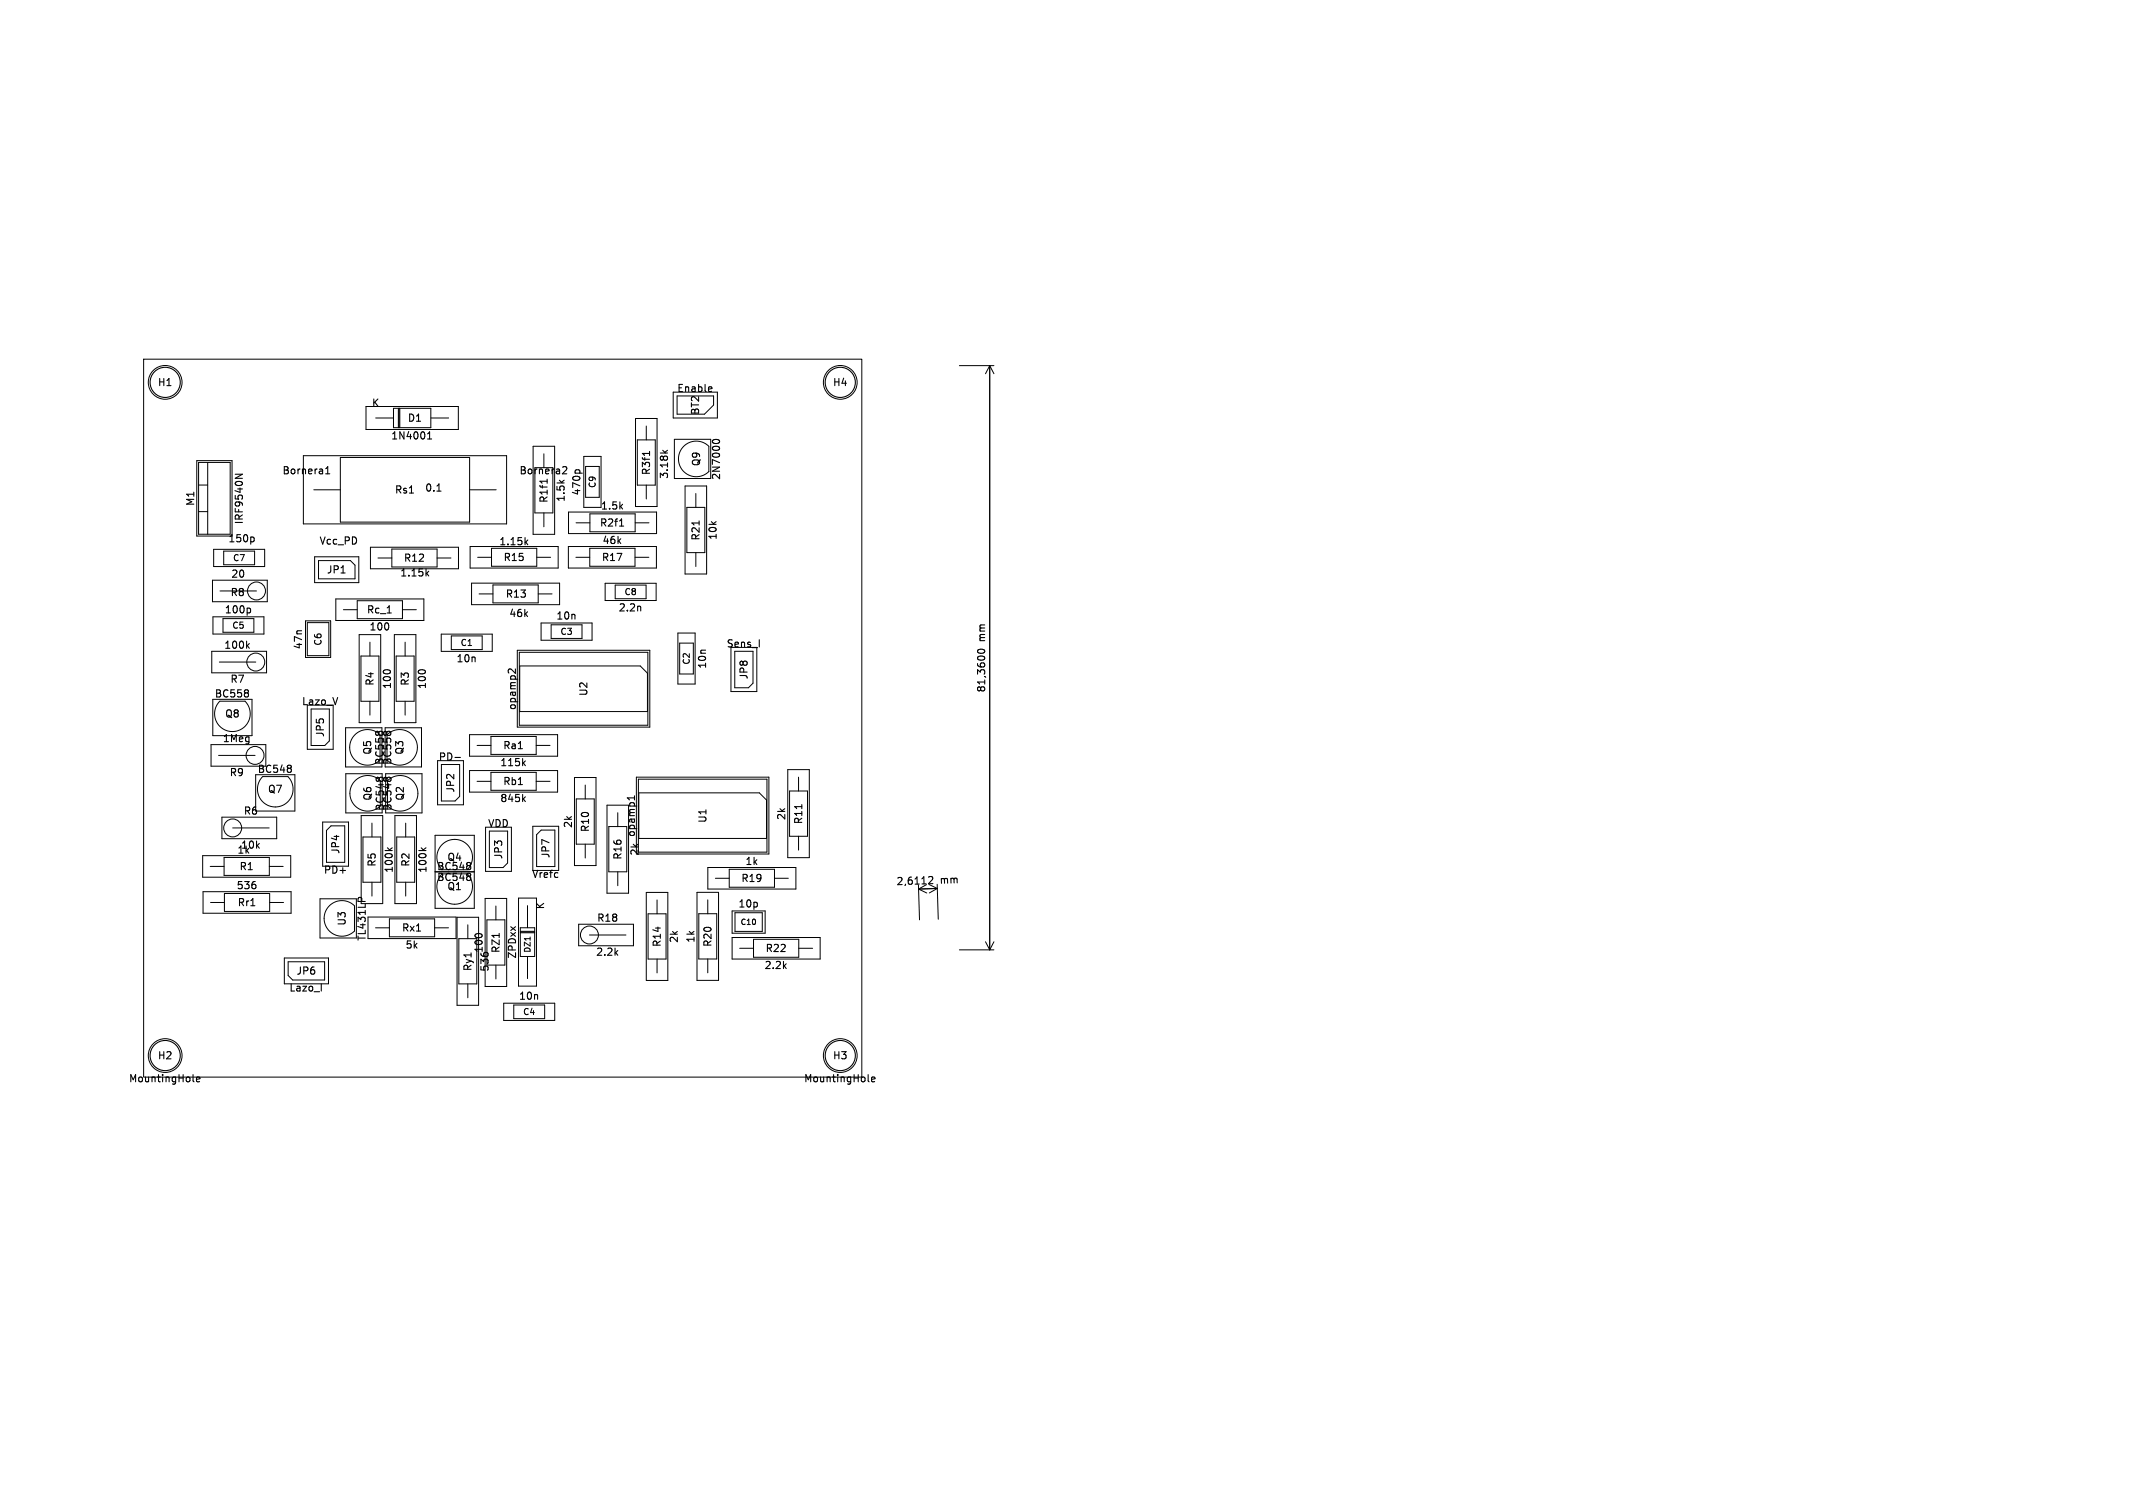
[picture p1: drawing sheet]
<svg xmlns="http://www.w3.org/2000/svg" width="297mm" height="210mm" viewBox="0 0 297 210" stroke-linecap="round" stroke-linejoin="round" font-family="sans-serif">
<defs><g id="words">
<g font-size="1.4">
<text x="21.9" y="54">H1</text>
<text x="115.9" y="54">H4</text>
<text x="51.7" y="56.8">K</text>
<text x="56.7" y="58.9">D1</text>
<text x="94.2" y="54.8">Enable</text>
<text x="97.5" y="57.9" transform="rotate(-90 97.5 57.9)">BT2</text>
<text x="54.4" y="61.4">1N4001</text>
<text x="97.7" y="65" transform="rotate(-90 97.7 65)">Q9</text>
<text x="27.3" y="70.6" transform="rotate(-90 27.3 70.6)">M1</text>
<text x="39.2" y="66.3">Bornera1</text>
<text x="54.9" y="68.9">Rs1</text>
<text x="59.1" y="68.7">0.1</text>
<text x="72.2" y="66.3">Bornera2</text>
<text x="76.5" y="70.1" transform="rotate(-90 76.5 70.1)">R1f1</text>
<text x="78.8" y="70" transform="rotate(-90 78.8 70)">1.5k</text>
<text x="81" y="69.1" transform="rotate(-90 81 69.1)">470p</text>
<text x="83.6" y="71.2">1.5k</text>
<text x="90.7" y="66.3" transform="rotate(-90 90.7 66.3)">R3f1</text>
<text x="93.2" y="66.8" transform="rotate(-90 93.2 66.8)">3.18k</text>
<text x="100.5" y="66.9" transform="rotate(-90 100.5 66.9)">2N7000</text>
<text x="31.7" y="75.7">150p</text>
<text x="34" y="73.1" transform="rotate(-90 34 73.1)">IRF9540N</text>
<text x="44.4" y="76">Vcc_PD</text>
<text x="69.4" y="76.1">1.15k</text>
<text x="83.4" y="73.5">R2f1</text>
<text x="83.8" y="76">46k</text>
<text x="97.6" y="75.4" transform="rotate(-90 97.6 75.4)">R21</text>
<text x="100" y="75.3" transform="rotate(-90 100 75.3)">10k</text>
<text x="32" y="83.2">R8</text>
<text x="32.1" y="80.7">20</text>
<text x="45.4" y="80.1">JP1</text>
<text x="55.6" y="80.5">1.15k</text>
<text x="56.1" y="78.4">R12</text>
<text x="70" y="78.3">R15</text>
<text x="70.3" y="83.4">R13</text>
<text x="83.7" y="78.3">R17</text>
<text x="31.2" y="85.6">100p</text>
<text x="51" y="85.6">Rc_1</text>
<text x="51.3" y="88">100</text>
<text x="70.8" y="86.1">46k</text>
<text x="77.4" y="86.5">10n</text>
<text x="86" y="85.4">2.2n</text>
<text x="137.4" y="89.3" transform="rotate(-90 137.4 89.3)">mm</text>
<text x="31.1" y="90.6">100k</text>
<text x="32" y="95.3">R7</text>
<text x="42.3" y="90.5" transform="rotate(-90 42.3 90.5)">47n</text>
<text x="52.2" y="95.6" transform="rotate(-90 52.2 95.6)">R4</text>
<text x="57.1" y="95.6" transform="rotate(-90 57.1 95.6)">R3</text>
<text x="63.5" y="92.4">10n</text>
<text x="98.5" y="93.2" transform="rotate(-90 98.5 93.2)">10n</text>
<text x="101.1" y="90.4">Sens_I</text>
<text x="104.3" y="94.7" transform="rotate(-90 104.3 94.7)">JP8</text>
<text x="29.8" y="97.3">BC558</text>
<text x="31.2" y="100.1">Q8</text>
<text x="41.9" y="98.4">Lazo_V</text>
<text x="54.6" y="96.1" transform="rotate(-90 54.6 96.1)">100</text>
<text x="59.5" y="96.1" transform="rotate(-90 59.5 96.1)">100</text>
<text x="72" y="99" transform="rotate(-90 72 99)">opamp2</text>
<text x="82" y="97" transform="rotate(-90 82 97)">U2</text>
<text x="137.4" y="96.5" transform="rotate(-90 137.4 96.5)">81,3600</text>
<text x="30.9" y="103.6">1Meg</text>
<text x="35.8" y="107.8">BC548</text>
<text x="45.3" y="102.8" transform="rotate(-90 45.3 102.8)">JP5</text>
<text x="51.9" y="105.2" transform="rotate(-90 51.9 105.2)">Q5</text>
<text x="53.6" y="106.6" transform="rotate(-90 53.6 106.6)">BC558</text>
<text x="54.7" y="106.6" transform="rotate(-90 54.7 106.6)">BC558</text>
<text x="56.4" y="105.2" transform="rotate(-90 56.4 105.2)">Q3</text>
<text x="61" y="106.1">PD-</text>
<text x="69.6" y="106.9">115k</text>
<text x="70" y="104.5">Ra1</text>
<text x="31.9" y="108.3">R9</text>
<text x="33.8" y="113.7">R6</text>
<text x="37.2" y="110.6">Q7</text>
<text x="51.9" y="111.6" transform="rotate(-90 51.9 111.6)">Q6</text>
<text x="53.6" y="113" transform="rotate(-90 53.6 113)">BC548</text>
<text x="54.7" y="113" transform="rotate(-90 54.7 113)">BC548</text>
<text x="56.4" y="111.6" transform="rotate(-90 56.4 111.6)">Q2</text>
<text x="63.5" y="110.5" transform="rotate(-90 63.5 110.5)">JP2</text>
<text x="69.6" y="111.9">845k</text>
<text x="70" y="109.5">Rb1</text>
<text x="32.9" y="119.1">1k</text>
<text x="33.5" y="118.4">10k</text>
<text x="47.5" y="119" transform="rotate(-90 47.5 119)">JP4</text>
<text x="67.9" y="115.4">VDD</text>
<text x="70.1" y="119.8" transform="rotate(-90 70.1 119.8)">JP3</text>
<text x="76.7" y="119.6" transform="rotate(-90 76.7 119.6)">JP7</text>
<text x="79.8" y="115.4" transform="rotate(-90 79.8 115.4)">2k</text>
<text x="82.2" y="116" transform="rotate(-90 82.2 116)">R10</text>
<text x="86.7" y="119.8" transform="rotate(-90 86.7 119.8)">R16</text>
<text x="88.6" y="116.7" transform="rotate(-90 88.6 116.7)">opamp1</text>
<text x="89.1" y="119.3" transform="rotate(-90 89.1 119.3)">2k</text>
<text x="98.6" y="114.7" transform="rotate(-90 98.6 114.7)">U1</text>
<text x="109.5" y="114.3" transform="rotate(-90 109.5 114.3)">2k</text>
<text x="111.9" y="114.9" transform="rotate(-90 111.9 114.9)">R11</text>
<text x="32.8" y="124">536</text>
<text x="33.2" y="121.4">R1</text>
<text x="45" y="121.9">PD+</text>
<text x="52.5" y="120.8" transform="rotate(-90 52.5 120.8)">R5</text>
<text x="54.9" y="121.7" transform="rotate(-90 54.9 121.7)">100k</text>
<text x="57.2" y="120.8" transform="rotate(-90 57.2 120.8)">R2</text>
<text x="59.6" y="121.7" transform="rotate(-90 59.6 121.7)">100k</text>
<text x="60.8" y="121.4">BC548</text>
<text x="60.8" y="122.9">BC548</text>
<text x="62.2" y="124.2">Q1</text>
<text x="62.2" y="120.1">Q4</text>
<text x="74" y="122.5">Vrefc</text>
<text x="103.1" y="123">R19</text>
<text x="103.7" y="120.7">1k</text>
<text x="124.7" y="123.5" transform="rotate(-2 124.7 123.5)">2,6112</text>
<text x="131" y="123.3" transform="rotate(-2 131 123.3)">mm</text>
<text x="33" y="126.4">Rr1</text>
<text x="48.3" y="129" transform="rotate(-90 48.3 129)">U3</text>
<text x="51.1" y="131.1" transform="rotate(-90 51.1 131.1)">TL431LP</text>
<text x="55.9" y="129.9">Rx1</text>
<text x="76" y="126.7" transform="rotate(-90 76 126.7)">K</text>
<text x="83" y="128.6">R18</text>
<text x="92.2" y="132" transform="rotate(-90 92.2 132)">R14</text>
<text x="94.6" y="131.4" transform="rotate(-90 94.6 131.4)">2k</text>
<text x="96.9" y="131.4" transform="rotate(-90 96.9 131.4)">1k</text>
<text x="99.3" y="132" transform="rotate(-90 99.3 132)">R20</text>
<text x="102.7" y="126.6">10p</text>
<text x="41.2" y="135.9">JP6</text>
<text x="56.4" y="132.3">5k</text>
<text x="65.9" y="135.4" transform="rotate(-90 65.9 135.4)">Ry1</text>
<text x="67.4" y="132.8" transform="rotate(-90 67.4 132.8)">100</text>
<text x="68.2" y="135.4" transform="rotate(-90 68.2 135.4)">536</text>
<text x="69.8" y="132.8" transform="rotate(-90 69.8 132.8)">RZ1</text>
<text x="72.1" y="133.6" transform="rotate(-90 72.1 133.6)">ZPDxx</text>
<text x="82.9" y="133.3">2.2k</text>
<text x="106.3" y="135.2">2.2k</text>
<text x="106.5" y="132.8">R22</text>
<text x="40.2" y="138.3">Lazo_I</text>
<text x="72.2" y="139.4">10n</text>
<text x="21.9" y="147.7">H2</text>
<text x="115.9" y="147.7">H3</text>
<text x="17.9" y="150.9">MountingHole</text>
<text x="111.9" y="150.9">MountingHole</text>
</g>
<text font-size="1.3" x="45" y="90" transform="rotate(-90 45 90)">C6</text>
<g font-size="1.2">
<text x="83.1" y="68.1" transform="rotate(-90 83.1 68.1)">C9</text>
<text x="32.4" y="78.3">C7</text>
<text x="86.9" y="83.1">C8</text>
<text x="32.3" y="87.7">C5</text>
<text x="77.9" y="88.6">C3</text>
<text x="64" y="90.1">C1</text>
<text x="96.2" y="92.7" transform="rotate(-90 96.2 92.7)">C2</text>
<text x="72.7" y="141.5">C4</text>
</g>
<g font-size="1.1">
<text x="103" y="129">C10</text>
<text x="74" y="132.8" transform="rotate(-90 74 132.8)">DZ1</text>
</g>
</g></defs>
<g fill="none" stroke="#000" stroke-width=".15">
<path d="M98.8 53.9h.3v.2l-.4 .1M99.1 54.5h-.3M32.8 66h1l-1 .6M35.2 74.8l.2 .2v.3l-.2 .2M45.3 66h.6M45.3 65.3l.3-.3v1M47.5 79.8h.6M57 68.7h.6M59.4 79.8l.3 .4M59.5 61.1h.6M59.5 60.4l.3-.3v1M59.7 79.5l-.4 .4"/>
<path d="M60.8 68.4h.6M73.2 75.5l.3 .4M73.5 75.2l-.4 .4M76.2 66.7v.6M77.9 66.9l.4 .4M78.3 65.1l.4-.1 .2 .3-.6 .7h.6M78.6 66.9l-.4 .3M80.1 65.6l.2-.2h.3l.1 .2M86.3 73.3h.5M86.4 70.5l.3 .4M86.7 70.2l-.4 .4M90.4 62.9v.5"/>
<path d="M92.3 62.7l.4 .4M92.9 62.7l-.3 .3M97.3 72.5v.6M99.3 61.7l-.1-.2a.53 .53 0 0 1 .5-.3 .53 .53 0 0 1 .5 .3l-.1 .2M34.4 96.1l.2 .2-.2 .2 .2 .2v.2l-.2 .2M34.4 89.9l.3 .4M34.7 84.7l.2 .2v.3l-.2 .2M34.7 89.6l-.4 .4M53.6 93.3h.6M53.9 85.4h.6M54.1 86.9v.6M58.4 93.3h.6"/>
<path d="M71.8 93.2v.6l-.7-.6-.3 .1v.3M89.1 84.4l.1 .2v.5M136.2 90.5a.54 .54 0 0 1 .9 .2 .57 .57 0 0 1-1-.1zM40.4 106.6l.2 .2-.2 .2 .2 .2v.2l-.2 .2M52.3 102l.2-.2 .2 .2 .2-.2h.2l.2 .2M52.4 108.4l.2-.2 .2 .2 .2-.2h.2l.2 .2M53.4 102l.2-.2 .2 .2 .2-.2h.2l.2 .2M53.4 108.4l.2-.2 .3 .2 .2-.2h.2l.1 .2M53.9 118.1l.4 .3M54.6 118.1l-.4 .3M58.6 118.1l.4 .3M59.3 118.1l-.4 .3"/>
<path d="M63.3 105.5h.8M72.2 104.3h.5M72.2 109.3h.5M72.9 106.3l.3 .3M72.9 111.3l.3 .3M73.2 106l-.4 .3M73.2 111l-.4 .3M88.3 110.8v.6M88.3 111.1h-1l.3 .3M111.6 112v.6M34.9 126.1h.6M35.6 123.2v.5"/>
<path d="M44.7 137v1M49.9 125.2l.1-.2h.3l.1 .2M58 129.7h.6M65.4 120.1l.1 .2-.1 .2 .1 .1v.3l-.1 .2M65.4 121.6l.1 .2-.1 .2 .1 .1v.3l-.1 .2M66.3 130.1h.6M85.7 132.7l.3 .3M86 132.4l-.4 .3M109.2 134.5l.3 .4M109.5 134.2l-.4 .4M129.3 122.1h.4l.2 .2-.6 .8h.6M26.9 149.7v.8l.1 .2"/>
<path d="M27.4 150.3l.4-.1v-.2h-.3l-.1 .1v.5h.4M120.9 149.7v.8l.1 .2M121.4 150.3l.4-.1v-.2h-.3l-.1 .1v.5h.4"/>
<circle cx="23" cy="53.3" r="2.1"/>
<circle cx="117" cy="53.3" r="2.1"/>
<circle cx="23" cy="147" r="2.1"/>
<circle cx="117" cy="147" r="2.1"/>
</g>
<g fill="none" stroke="#000" stroke-width=".14">
<path d="M20 50h100v100h-100zM51 56.6h12.8v3.2h-12.8zM52.3 58.2h2.5M54.8 56.9h5.2v2.7h-5.2zM55.5 56.9v2.7M55.6 56.9v2.7M55.7 56.9v2.7M60 58.2h2.5M88.5 58.3h3v12.2h-3zM90 59.3v2M93.7 54.6h6.2v3.6h-6.2zM94.3 55.1h5.1v1.3l-1.3 1.3h-3.8z"/>
<path d="M133.6 50.9h4.8M137.8 50.9v81.4M137.8 50.9l.6 1.1M137.8 50.9l-.6 1.1M27.4 64.1h4.9v10.6h-4.9zM27.6 64.4h4.4v10h-4.4zM27.6 67.6h1.3M27.6 71.3h1.3M28.9 64.4v10M29.8 76.5h7.1v2.4h-7.1zM31.2 76.7h4.3v2h-4.3zM42.2 63.5h28.3v9.5h-28.3z"/>
<path d="M43.7 68.2h3.7M43.8 77.5h6.2v3.6h-6.2zM44.3 78.1h4.5l.6 .6v1.9h-5.1zM47.4 63.7h18v9h-18zM51.6 76.2h12.2v3h-12.2zM52.6 77.7h2M54.6 76.5h6.3v2.5h-6.3zM60.9 77.7h1.9M65.4 68.2h3.7M65.5 76.1h12.2v3h-12.2zM66.5 77.6h1.9M68.4 76.4h6.3v2.5h-6.3z"/>
<path d="M74.2 62.1h3v12.3h-3zM74.5 65.1h2.5v6.3h-2.5zM74.7 77.6h2M75.7 63.2v1.9M75.7 71.4v2M79.1 76.1h12.3v3h-12.3zM79.2 71.3h12.2v3h-12.2zM80.2 77.6h1.9M80.2 72.8h1.9M81.3 63.6h2.4v7.1h-2.4zM81.5 65h1.9v4.3h-1.9zM82.1 76.4h6.3v2.5h-6.3z"/>
<path d="M82.1 71.6h6.3v2.5h-6.3zM88.4 77.6h2M88.4 72.8h2M88.7 61.3h2.5v6.3h-2.5zM90 67.6v1.9M93.9 61.2h5.1v5.4h-5.1zM95.4 67.7h3v12.2h-3zM95.6 70.7h2.5v6.3h-2.5zM96.9 68.7v2M96.9 77v1.9M98.7 65.7a2.48 2.48 0 0 1-3.5 0 2.48 2.48 0 0 1 0-3.5 2.48 2.48 0 0 1 3.5 0v3.5M29.5 90.7h7.6v3h-7.6z"/>
<path d="M29.6 80.8h7.6v3h-7.6zM29.6 97.4h5.5v5h-5.5zM29.6 85.9h7.1v2.4h-7.1zM30.5 92.2h5.1M30.6 97.6a2.48 2.48 0 0 0 0 3.6 2.48 2.48 0 0 0 3.5 0 2.48 2.48 0 0 0 0-3.6l-3.5 .1M30.6 82.3h5.1M31 86.1h4.3v2h-4.3zM42.5 86.5h3.5v5.1h-3.5zM42.8 86.7h3v4.6h-3zM42.8 98.2h3.6v6.2h-3.6zM43.3 98.7h2.6v4.5l-.7 .6h-1.9zM46.8 83.4h12.2v3h-12.2z"/>
<path d="M47.8 84.9h1.9M49.7 83.7h6.3v2.5h-6.3zM50 88.4h3v12.2h-3zM50.3 91.4h2.5v6.3h-2.5zM51.5 89.4v2M51.5 97.7v1.9M54.9 88.4h3v12.2h-3zM55.2 91.4h2.5v6.3h-2.5zM56 84.9h2M56.4 89.4v2M56.4 97.7v1.9M61.4 88.3h7.1v2.4h-7.1z"/>
<path d="M62.8 88.6h4.3v1.9h-4.3zM65.7 81.2h12.2v3h-12.2zM66.7 82.7h1.9M68.6 81.5h6.3v2.5h-6.3zM72 90.6h18.5v10.7h-18.5zM72.3 90.8h17.9v10.2h-17.9zM72.4 92.7h16.7l1 1v5.4h-17.7zM74.9 82.7h2M75.3 86.8h7.1v2.4h-7.1zM76.7 87h4.3v1.9h-4.3zM84.3 81.2h7.1v2.4h-7.1zM85.7 81.5h4.3v1.9h-4.3z"/>
<path d="M94.4 88.2h2.4v7.1h-2.4zM94.6 89.6h1.9v4.3h-1.9zM101.8 90.2h3.6v6.1h-3.6zM102.3 90.7h2.5v4.4l-.6 .7h-1.9zM28.2 119.2h12.3v3h-12.3zM29.4 103.7h7.6v3h-7.6zM30.4 105.2h5.1M30.9 113.8h7.6v3h-7.6zM31.2 119.4h6.3v2.5h-6.3zM32.4 115.3h5.1M35.6 107.9h5.5v5h-5.5zM40.1 108.1a2.48 2.48 0 0 1 0 3.6 2.48 2.48 0 0 1-3.5 0 2.48 2.48 0 0 1 0-3.6h3.5"/>
<path d="M44.9 114.5h3.6v6.1h-3.6zM45.5 115.6l.6-.6h1.9v5.1h-2.5zM48.1 101.4h5.1v5.4h-5.1zM48.2 107.8h5v5.4h-5zM50.3 113.6h3v12.2h-3zM50.5 116.6h2.5v6.3h-2.5zM51.8 114.6v2M52.9 105.8a2.48 2.48 0 0 1-3.5 0 2.48 2.48 0 0 1 0-3.5 2.48 2.48 0 0 1 3.5 0v3.5M53 108.8v3.4M53 108.7a2.48 2.48 0 0 0-3.6 0 2.48 2.48 0 0 0 0 3.5 2.48 2.48 0 0 0 3.6 0M53.6 101.4h5.1v5.4h-5.1zM53.7 107.8h5.1v5.4h-5.1z"/>
<path d="M53.9 102.3v3.5a2.48 2.48 0 0 0 3.5 0 2.48 2.48 0 0 0 0-3.5 2.48 2.48 0 0 0-3.5 0M54 112.2v-3.5a2.48 2.48 0 0 1 3.5 0 2.48 2.48 0 0 1 0 3.5 2.48 2.48 0 0 1-3.5 0M55 113.6h3v12.2h-3zM55.2 116.6h2.5v6.3h-2.5zM56.5 114.6v2M60.6 116.3h5.4v5.1h-5.4zM60.9 105.9h3.6v6.2h-3.6zM61.5 106.5h2.5v4.4l-.6 .6h-1.9zM65.4 102.3h12.2v3h-12.2zM65.4 107.3h12.2v3h-12.2zM66.4 103.8h2M66.4 108.8h2"/>
<path d="M67.6 115.2h3.6v6.2h-3.6zM68.1 115.7h2.6v4.5l-.7 .6h-1.9zM68.4 102.6h6.3v2.5h-6.3zM68.4 107.6h6.3v2.5h-6.3zM74.2 115.1h3.6v6.1h-3.6zM74.7 103.8h1.9M74.7 108.8h1.9M74.7 116.2l.7-.6h1.9v5.1h-2.6zM80 108.3h3v12.2h-3zM80.2 111.3h2.5v6.3h-2.5zM81.5 109.3v2M81.5 117.6v1.9"/>
<path d="M84.5 112.1h3v12.3h-3zM84.8 115.1h2.5v6.3h-2.5zM86 113.2v1.9M88.6 108.2h18.5v10.7h-18.5zM88.9 108.5h17.9v10.2h-17.9zM89 110.4h16.7l1 1v5.4h-17.7zM109.7 107.2h3v12.2h-3zM109.9 110.2h2.5v6.3h-2.5zM111.2 108.2v2M111.2 116.5v1.9M28.3 124.2h12.2v3h-12.2zM29.3 120.7h1.9"/>
<path d="M29.3 125.7h1.9M31.2 124.4h6.4v2.5h-6.4zM37.5 120.7h1.9M37.6 125.7h1.9M39.6 133.4h6.1v3.6h-6.1zM40.1 133.9h5.1v2.6h-4.4l-.7-.7zM44.6 125.2h5v5.4h-5zM45.9 126.1a2.48 2.48 0 0 1 3.5 0v3.6a2.48 2.48 0 0 1-3.5 0 2.48 2.48 0 0 1 0-3.6zM51.2 127.7h12.3v3h-12.3zM51.8 122.9v1.9M52.3 129.2h1.9M54.2 128h6.3v2.5h-6.3z"/>
<path d="M56.5 122.9v1.9M60.5 129.2h1.9M60.6 121.4h5.4v5.1h-5.4zM61.6 121.7a2.48 2.48 0 0 0 0 3.5 2.48 2.48 0 0 0 3.5 0 2.48 2.48 0 0 0 0-3.5M61.6 121.7h3.5M63.6 127.7h3v12.3h-3zM63.9 130.7h2.5v6.3h-2.5zM65 121.1h-3.4a2.48 2.48 0 0 1 0-3.5 2.48 2.48 0 0 1 3.5 0 2.48 2.48 0 0 1 0 3.5M65.1 128.8v1.9M65.1 137v1.9M67.6 125.1h3v12.3h-3zM67.8 128.1h2.5v6.3h-2.5z"/>
<path d="M69 126.2v1.9M69 134.4v1.9M70.1 139.7h7.1v2.4h-7.1zM71.5 140h4.3v1.9h-4.3zM72.2 125.1h2.5v12.2h-2.5zM72.4 129.2h2v4h-2zM72.4 129.7h2M72.4 129.8h2M72.4 129.9h2M73.4 126.1v3.1M73.4 133.2v3.1M80.6 128.7h7.6v3h-7.6z"/>
<path d="M82.1 130.2h5.1M86 121.4v1.9M90 124.3h3v12.2h-3zM90.2 127.3h2.5v6.3h-2.5zM91.5 125.3v2M91.5 133.6v1.9M97.1 124.3h3v12.2h-3zM97.3 127.2h2.5v6.3h-2.5zM98.5 125.3v1.9M98.5 133.5v2M98.6 120.8h12.2v3h-12.2zM99.6 122.3h1.9"/>
<path d="M101.5 121.1h6.3v2.5h-6.3zM101.9 130.6h12.3v3h-12.3zM101.9 126.9h4.6v3.1h-4.6zM102.3 127.1h3.8v2.6h-3.8zM103 132.1h1.9M104.9 130.8h6.3v2.5h-6.3zM107.8 122.3h2M111.2 132.1h1.9M127.9 123.2l.1 4.9M129.4 123.2l1.1 .5M130.5 123.1l.1 4.9M130.5 123.7l-2.6 .1 1.1 .6"/>
<path d="M130.5 123.7l-1.1 .7M133.6 132.3h4.8M137.2 131.2l.6 1.1M138.4 131.2l-.6 1.1"/>
<circle cx="23" cy="53.2" r="2.35"/>
<circle cx="117" cy="53.2" r="2.35"/>
<circle cx="35.6" cy="92.2" r="1.25"/>
<circle cx="35.7" cy="82.3" r="1.25"/>
<circle cx="32.4" cy="115.3" r="1.25"/>
<circle cx="35.5" cy="105.2" r="1.25"/>
<circle cx="82.1" cy="130.2" r="1.25"/>
<circle cx="23" cy="147" r="2.35"/>
<circle cx="117" cy="147" r="2.35"/>
</g>
<use href="#words"/>
</svg>
